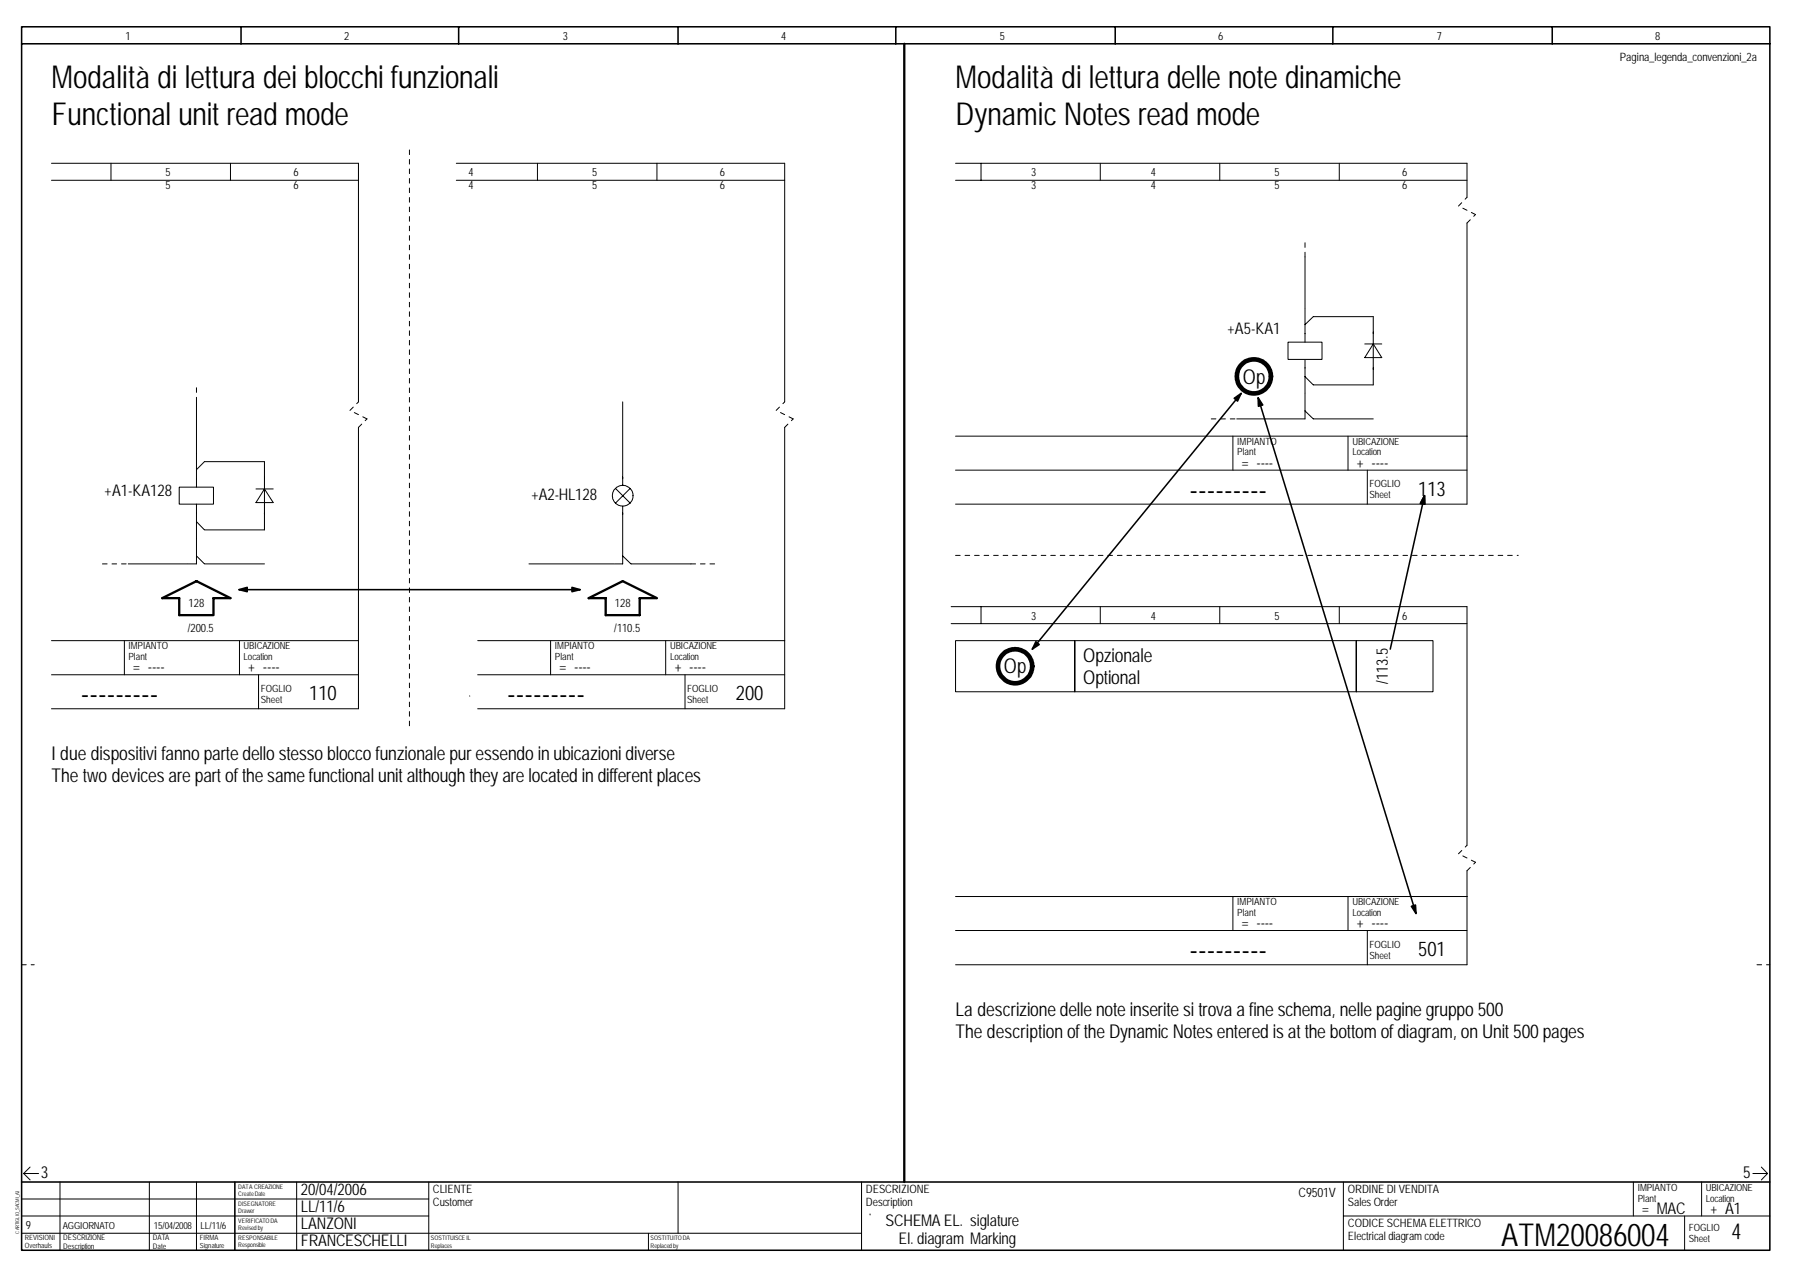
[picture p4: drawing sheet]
<svg xmlns="http://www.w3.org/2000/svg" width="297mm" height="210mm" viewBox="0 0 297 210" stroke-linecap="round" stroke-linejoin="round" font-family="sans-serif">
<defs><g id="words">
<g font-size="5.2">
<text x="8.5" y="14.5">Modalità di lettura dei blocchi funzionali</text>
<text x="157.1" y="14.5">Modalità di lettura delle note dinamiche</text>
<text x="8.5" y="20.5">Functional unit read mode</text>
<text x="157.1" y="20.5">Dynamic Notes read mode</text>
<text x="195.6" y="82.1">---------</text>
<text x="13.3" y="115.7">---------</text>
<text x="83.4" y="115.7">---------</text>
<text x="195.6" y="157.8">---------</text>
<text x="246.8" y="204.7">ATM20086004</text>
</g>
<text font-size="3.6" x="284.6" y="203.7">4</text>
<g font-size="3.4">
<text x="204.3" y="63.1">Op</text>
<text x="165" y="110.7">Op</text>
</g>
<g font-size="3.3">
<text x="233.1" y="81.5">113</text>
<text x="50.8" y="115.1">110</text>
<text x="120.9" y="115.1">200</text>
<text x="233.1" y="157.1">501</text>
</g>
<g font-size="3.1">
<text x="178.1" y="108.8">Opzionale</text>
<text x="178.1" y="112.4">Optional</text>
<text x="8.5" y="124.9">I due dispositivi fanno parte dello stesso blocco funzionale pur essendo in ubicazioni diverse</text>
<text x="8.5" y="128.5">The two devices are part of the same functional unit although they are located in different places</text>
<text x="157.1" y="167">La descrizione delle note inserite si trova a fine schema, nelle pagine gruppo 500</text>
<text x="157.1" y="170.6">The description of the Dynamic Notes entered is at the bottom of diagram, on Unit 500 pages</text>
</g>
<g font-size="2.7">
<text x="201.7" y="54.8">+A5-KA1</text>
<text x="17.1" y="81.5">+A1-KA128</text>
<text x="87.3" y="82.2">+A2-HL128</text>
<text x="6.7" y="193.6">3</text>
<text x="49.4" y="196.4">20/04/2006</text>
<text x="286.6" y="193.6">5</text>
<text x="49.4" y="202">LANZONI</text>
<text x="49.4" y="199.2">LL/11/6</text>
<text x="145.6" y="201.4">SCHEMA EL. siglature</text>
<text x="49.4" y="204.8">FRANCESCHELLI</text>
<text x="147.7" y="204.4">El. diagram Marking</text>
</g>
<g font-size="2.6">
<text x="204.1" y="76.9">= ----</text>
<text x="223" y="76.9">+ ----</text>
<text x="21.8" y="110.5">= ----</text>
<text x="40.8" y="110.5">+ ----</text>
<text x="91.9" y="110.5">= ----</text>
<text x="110.9" y="110.5">+ ----</text>
<text x="228.2" y="112.4" transform="rotate(-90 228.2 112.4)">/113.5</text>
<text x="204.1" y="152.6">= ----</text>
<text x="223" y="152.6">+ ----</text>
<text x="269.9" y="199.5">= MAC</text>
<text x="281.1" y="199.5">+ A1</text>
</g>
<text font-size="2.1" x="213.5" y="196.7">C9501V</text>
<g font-size="1.9">
<text x="20.7" y="6.5">1</text>
<text x="56.6" y="6.5">2</text>
<text x="92.5" y="6.5">3</text>
<text x="128.4" y="6.5">4</text>
<text x="164.4" y="6.5">5</text>
<text x="200.3" y="6.5">6</text>
<text x="236.2" y="6.5">7</text>
<text x="266.3" y="10">Pagina_legenda_convenzioni_2a</text>
<text x="272.1" y="6.5">8</text>
<text x="27.2" y="29">5</text>
<text x="48.3" y="29">6</text>
<text x="77" y="29">4</text>
<text x="97.3" y="29">5</text>
<text x="118.3" y="29">6</text>
<text x="169.5" y="29">3</text>
<text x="189.2" y="29">4</text>
<text x="209.5" y="29">5</text>
<text x="230.5" y="29">6</text>
<text x="27.2" y="31.1">5</text>
<text x="48.3" y="31.1">6</text>
<text x="77" y="31.1">4</text>
<text x="97.3" y="31.1">5</text>
<text x="118.3" y="31.1">6</text>
<text x="169.5" y="31.1">3</text>
<text x="189.2" y="31.1">4</text>
<text x="209.5" y="31.1">5</text>
<text x="230.5" y="31.1">6</text>
<text x="31" y="99.7">128</text>
<text x="101.1" y="99.7">128</text>
<text x="169.5" y="101.8">3</text>
<text x="189.2" y="101.8">4</text>
<text x="209.5" y="101.8">5</text>
<text x="230.5" y="101.8">6</text>
<text x="30.9" y="103.9">/200.5</text>
<text x="101" y="103.9">/110.5</text>
<text x="71.2" y="196">CLIENTE</text>
<text x="142.3" y="196">DESCRIZIONE</text>
<text x="221.5" y="196">ORDINE DI VENDITA</text>
<text x="4.2" y="202">9</text>
<text x="71.2" y="198.2">Customer</text>
<text x="142.3" y="198.2">Description</text>
<text x="221.5" y="201.7">CODICE SCHEMA ELETTRICO</text>
<text x="221.5" y="203.8">Electrical diagram code</text>
<text x="221.5" y="198.2">Sales Order</text>
</g>
<g font-size="1.6">
<text x="203.4" y="73.1">IMPIANTO</text>
<text x="203.4" y="74.9">Plant</text>
<text x="222.3" y="73.1">UBICAZIONE</text>
<text x="222.3" y="74.9">Location</text>
<text x="225.1" y="80.1">FOGLIO</text>
<text x="225.1" y="81.9">Sheet</text>
<text x="21.1" y="106.7">IMPIANTO</text>
<text x="40" y="106.7">UBICAZIONE</text>
<text x="91.2" y="106.7">IMPIANTO</text>
<text x="110.1" y="106.7">UBICAZIONE</text>
<text x="21.1" y="108.5">Plant</text>
<text x="40" y="108.5">Location</text>
<text x="42.9" y="113.7">FOGLIO</text>
<text x="91.2" y="108.5">Plant</text>
<text x="110.1" y="108.5">Location</text>
<text x="112.9" y="113.7">FOGLIO</text>
<text x="42.9" y="115.5">Sheet</text>
<text x="112.9" y="115.5">Sheet</text>
<text x="203.4" y="148.8">IMPIANTO</text>
<text x="222.3" y="148.8">UBICAZIONE</text>
<text x="203.4" y="150.5">Plant</text>
<text x="222.3" y="150.5">Location</text>
<text x="225.1" y="155.8">FOGLIO</text>
<text x="225.1" y="157.6">Sheet</text>
<text x="269.2" y="195.7">IMPIANTO</text>
<text x="269.2" y="197.5">Plant</text>
<text x="280.4" y="195.7">UBICAZIONE</text>
<text x="280.4" y="197.5">Location</text>
<text x="10.3" y="202">AGGIORNATO</text>
<text x="25.3" y="202">15/04/2008</text>
<text x="33" y="202">LL/11/6</text>
<text x="277.6" y="202.4">FOGLIO</text>
<text x="277.6" y="204.2">Sheet</text>
</g>
<g font-size="1.3">
<text x="10.4" y="203.8">DESCRIZIONE</text>
<text x="25.1" y="203.8">DATA</text>
<text x="10.4" y="205.3">Description</text>
<text x="25.1" y="205.3">Date</text>
</g>
<g font-size="1.2">
<text x="4.1" y="203.8">REVISIONI</text>
<text x="32.8" y="203.8">FIRMA</text>
<text x="4.1" y="205.1">Overhauls</text>
<text x="32.8" y="205.1">Signature</text>
</g>
<g font-size="1">
<text x="39.2" y="195.4">DATA CREAZIONE</text>
<text x="39.2" y="196.6">Create Date</text>
<text x="39.2" y="198.2">DISEGNATORE</text>
<text x="39.2" y="199.4">Drawer</text>
<text x="39.2" y="201">VERIFICATO DA</text>
<text x="39.2" y="202.2">Revised by</text>
<text x="39.2" y="203.8">RESPONSABILE</text>
<text x="70.8" y="203.9">SOSTITUISCE IL</text>
<text x="106.9" y="203.9">SOSTITUITO DA</text>
<text x="39.2" y="205">Responsible</text>
<text x="70.8" y="205.1">Replaces</text>
<text x="106.9" y="205.1">Replaced by</text>
</g>
<text font-size=".8" x="3.2" y="202.8" transform="rotate(-90 3.2 202.8)">CARTIGLIO_SACMI_A3</text>
</g></defs>
<path d="M3.6 4.4h287.3v201.1h-287.3zM3.6 7.2h287.3M39.6 4.4v2.8M75.4 4.4v2.8M111.5 4.4v2.8M147.3 4.4v2.8M183.3 4.4v2.8M219.1 4.4v2.8M255.2 4.4v2.8M3.6 194.3h287.3M38.6 194.3v11.2" fill="none" stroke="#000" stroke-width=".25"/>
<g fill="none" stroke="#000" stroke-width=".16">
<path d="M3.6 197.1h66.9M3.6 199.9h66.9M3.9 192.9l1 1.1M3.9 192.9h2.4M4.9 191.8l-1 1.1M9.9 194.3v11.2M24.6 194.3v11.2M32.3 194.3v11.2M48.8 194.3v11.2M70.5 194.3v11.2M111.5 194.3v8.4M288.1 192.9h2.5"/>
<path d="M289.5 191.8l1.1 1.1M290.6 192.9l-1.1 1.1M3.6 202.7h138M106.6 202.7v2.8"/>
</g>
<path d="M3.6 158.6h2M288.8 158.6h2.1" fill="none" stroke="#000" stroke-width=".16" stroke-dasharray=".8 .8"/>
<path d="M113.9 195h26v7h-26z" fill="#fff"/>
<g fill="none" stroke="#000" stroke-width=".16">
<path d="M8.5 26.8h50.4v39.3M8.5 29.6h50.4M18.2 26.8v2.8M37.9 26.8v2.8M75 26.8h54v39.3M75 29.6h54M88.3 26.8v2.8M108 26.8v2.8M157.1 26.8h84v5.6M157.1 29.6h84M161.3 26.8v2.8M180.9 26.8v2.8"/>
<path d="M200.5 26.8v2.8M220.2 26.8v2.8M241.1 36.7v46.2h-84M211.7 56.2h5.6v2.9h-5.6zM214.5 42.2v8.5M214.5 50.7v2.7l1.4-1.4M214.5 53.4v2.8M214.5 59.1v2.8M215.9 52h9.8v11.3h-9.8M224.3 56.5h2.8M225.7 56.5l1.4 2.3h-2.8zM32.3 66.1v8.4"/>
<path d="M32.3 74.5v2.7l1.3-1.3M32.3 77.3v2.8M33.7 75.9h9.8v11.2h-9.8M58.9 70.3v46.2h-50.4M102.4 66.1v13.7M129 70.3v46.2h-50.5M157.1 71.7h84M157.1 77.3h84M202.7 71.7v5.6M203.3 68.9h9.8M213.2 68.9h1.3v-1.4l1.4 1.4M214.5 64.7v2.8"/>
<path d="M215.9 63.3l-1.4-1.4v2.7M215.9 68.9h9.8M221.6 71.7v5.6M224.8 77.3v5.6M21.1 92.7h9.8M29.5 80.1h5.6v2.8h-5.6zM30.9 92.7h1.4v-1.3l1.3 1.3M32.3 82.9v2.8M32.3 88.5v2.8M33.6 87.1l-1.3-1.4v2.7M33.7 92.7h9.8M42.1 80.4h2.8"/>
<path d="M43.5 80.4l1.4 2.2h-2.8zM86.9 92.7h14.1M101 92.7h1.4v-1.3l1.3 1.3M101.2 80.3l2.4 2.4M102.4 83.2v8.1M103.6 80.3l-2.4 2.4M103.8 92.7h9.8M156.4 99.7h84.7v39.2M161.3 99.7v2.8M180.9 99.7v2.8M200.5 99.7v2.8M220.2 99.7v2.8"/>
<path d="M8.5 105.3h50.4M8.5 110.9h50.4M20.4 105.3v5.6M39.4 105.3v5.6M42.5 110.9v5.6M78.5 105.3h50.5M78.5 110.9h50.5M90.5 105.3v5.6M109.4 105.3v5.6M112.6 110.9v5.6M156.4 102.5h84.7M157.1 105.3h78.5v8.4h-78.5z"/>
<path d="M176.7 113.7v-8.4v8.4M222.9 113.7v-8.4v8.4M157.1 147.4h84M157.1 153h84M202.7 147.4v5.6M221.6 147.4v5.6M224.8 153v5.6M241.1 143.1v15.5h-84M141.6 194.3v11.2M143 199.5h.1M220.8 199.9h70.1M220.8 194.3v11.2"/>
<path d="M268.5 194.3v5.6M276.9 199.9v5.6M279.7 194.3v5.6"/>
<circle cx="102.4" cy="81.5" r="1.69"/>
</g>
<path d="M148.7 7.2v187.1M26.7 98.3l5.6-2.8 5.6 2.8h-2.8v2.8h-5.6v-2.8zM96.8 98.3l5.6-2.8 5.6 2.8h-2.8v2.8h-5.6v-2.8z" fill="none" stroke="#000" stroke-width=".38"/>
<g fill="none" stroke="#000" stroke-width=".16" stroke-dasharray=".8 .8">
<path d="M239.8 33.9l1.3-1.5M241.1 36.7l1.4-1.4M242.5 35.3l-2.7-1.4M214.5 42.2v-2.8M32.3 66.1v-2.8M57.5 67.5l1.4-1.4M58.9 70.3l1.4-1.4M60.3 68.9l-2.8-1.4M127.6 67.5l1.4-1.4M129 70.3l1.4-1.4M130.4 68.9l-2.8-1.4M199.1 68.9h4.2"/>
<path d="M16.8 92.7h4.3M113.6 92.7h4.2M157.1 91.3h92.5M67.3 119.3v-95.3M239.8 140.3l1.3-1.4M241.1 143.1l1.4-1.4M242.5 141.7l-2.7-1.4"/>
</g>
<path d="M204 64.7l-34.3 42M206.8 65.4l26 84.8M39.3 96.9h56.1M234.2 81.5l-5.7 25.2" fill="none" stroke="#000" stroke-width=".25"/>
<g fill="#000" stroke="#000" stroke-width=".25">
<path d="M202.9 65.5l1.1-.8-.6 1.2z" fill-rule="evenodd"/>
<path d="M206.8 65.4l.8 1.2-.7 .2z" fill-rule="evenodd"/>
<path d="M39.3 96.9l1.3-.4v.8z" fill-rule="evenodd"/>
<path d="M94 96.5l1.4 .4-1.4 .4z" fill-rule="evenodd"/>
<path d="M234.2 81.5v1.4l-.7-.2z" fill-rule="evenodd"/>
<path d="M234.2 81.5v1.4l-.7-.2z" fill-rule="evenodd"/>
<path d="M170.3 105.5l.5 .4-1.1 .8z" fill-rule="evenodd"/>
<path d="M232 149l.7-.2 .1 1.4z" fill-rule="evenodd"/>
</g>
<g fill="none" stroke="#000" stroke-width=".76">
<circle cx="206.1" cy="61.9" r="2.81"/>
<circle cx="166.9" cy="109.5" r="2.8"/>
</g>
<use href="#words"/>
</svg>
